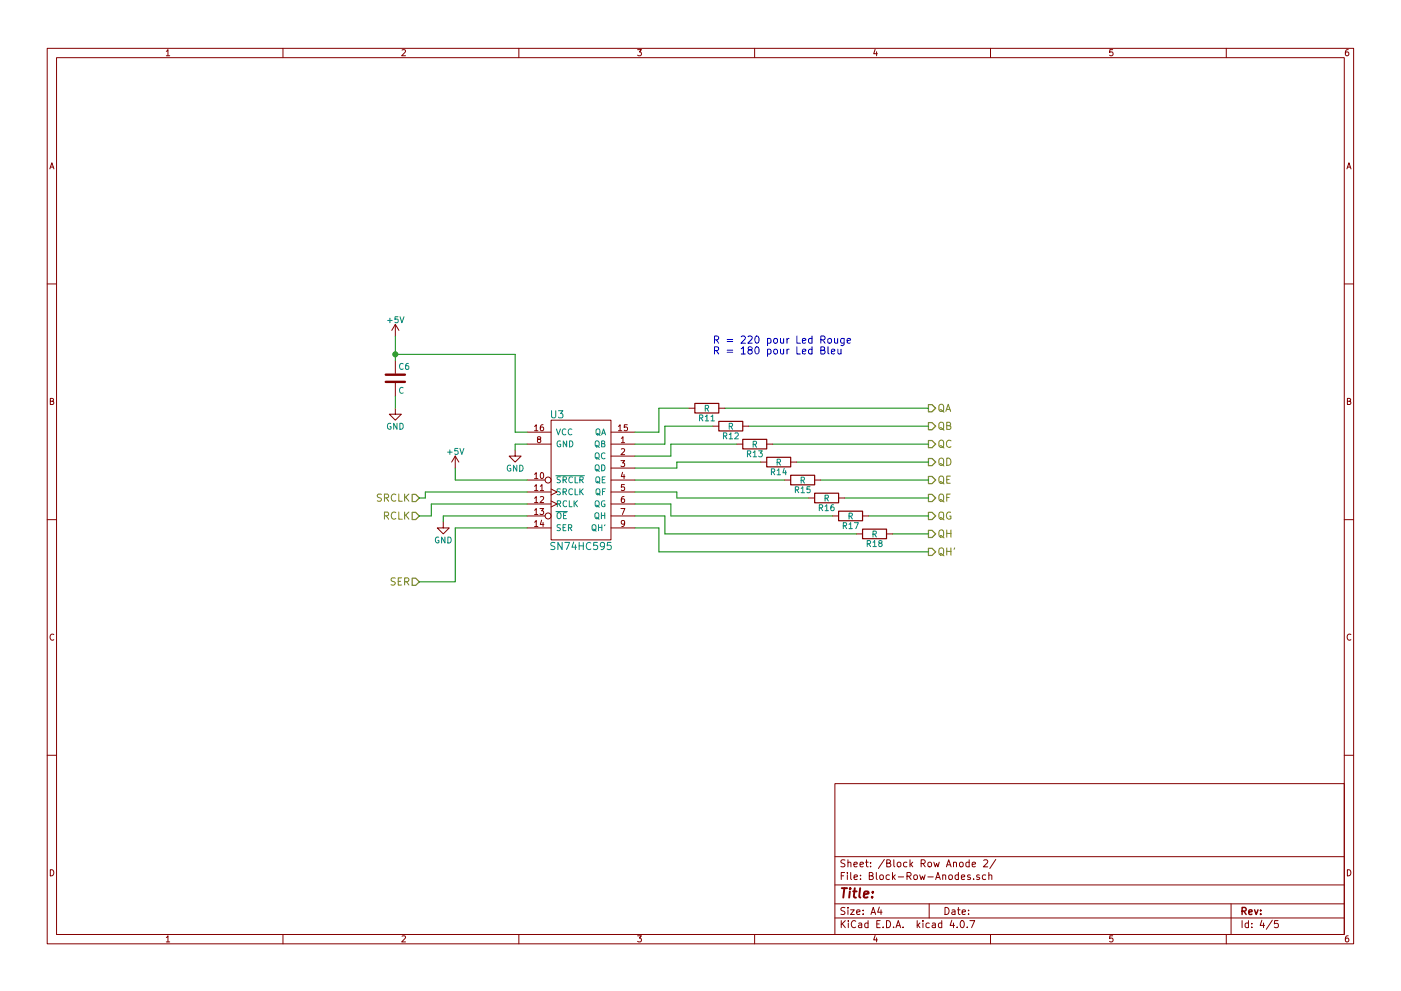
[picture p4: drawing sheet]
<svg xmlns="http://www.w3.org/2000/svg" width="297mm" height="210mm" viewBox="0 0 297 210" stroke-linecap="round" stroke-linejoin="round" font-family="sans-serif">
<g fill="none" stroke="#840000" stroke-width=".21">
<path d="M10 10.3h277v189.9h-277zM12 12.2h273v186.1h-273zM35.3 10.9l.3-.4v1.3M35.3 11.8h.7M60 10.3v1.9M85.2 10.6l.5-.1 .3 .4-.8 .9h.8M110 10.3v1.9M135.2 10.5h.8l-.4 .5 .3 .1 .1 .2-.1 .4-.2 .1-.5-.1M160 10.3v1.9M185.5 10.5l-.3 .9h.8M185.9 11v.8M210 10.3v1.9"/>
<path d="M235.9 10.5h-.6v.6h.6l.1 .5-.3 .2-.4-.1M260 10.3v1.9M285.9 10.5l-.4 .1-.2 .2-.1 .8 .3 .2 .4-.1 .1-.4-.1-.2-.4-.1-.3 .3M10.6 35.8l.4-1.3 .4 1.3M10.7 35.5h.6M285.6 35.8l.4-1.3 .4 1.3M285.7 35.5h.6M10 60.2h2M83.8 68.8v2.6M83.8 76.4v2.8M83.8 68.8l-.7 1.3M83.8 68.8l.8 1.3"/>
<path d="M285 60.2h2M10.7 85.1h.5l.1-.5-.6-.1v1.3h.5l.2-.4-.3-.3M83.8 86.6v1.3h1.3l-1.3 1.2-1.3-1.2h1.3M83.8 81.3v2.8M96.5 96.8l-.7 1.2M96.5 96.8v2.5M96.5 96.8l.8 1.2M109.2 95.5v1.3h1.3l-1.3 1.2-1.3-1.2h1.3M111.8 94.2h5M111.8 91.7h5M113.3 90.5l.4-.4v1.3M113.3 91.4h.7"/>
<path d="M114.2 93.2l-.3-.2 .1-.2h.6v.3l-.6 .1-.1 .2 .1 .4 .2 .1h.2l.3-.2-.1-.4-.2-.1M115.1 90.1l-.3 .1-.2 .2v.7l.2 .3 .4-.1-.1-.7h-.3l-.2 .2M116.8 89.1h12.7v25.4h-12.7zM129.5 94.2h5.1M129.5 96.8h5.1M129.5 99.3h5.1M129.5 91.7h5.1M131.1 90.5l.4-.4v1.3M131.1 91.4h.7M131.6 97.7h.8l-.4 .5 .4 .1v.6l-.2 .1-.6-.1M131.7 93l.4-.3v1.2M131.7 95.3l.5-.1 .2 .3-.8 1h.8"/>
<path d="M131.7 93.9h.7M133 90.1h-.6l-.1 .6h.7v.6l-.2 .1-.5-.1M146 86.6h1.3M151.1 90.4h1.3M152.4 86.6h1.3M156.2 94.2h1.3M157.5 90.4h1.2M161.3 98h1.3M162.6 94.2h1.2M167.6 98h1.3M285.7 85.1h.5l.1-.5-.6-.1v1.3h.5l.2-.4-.3-.3M10 110.3h2"/>
<path d="M94 110.7v1.3h1.2l-1.2 1.3-1.3-1.3h1.3M111.8 101.8h3.8M111.8 104.4h5M111.8 106.9h5M111.8 109.5h3.8M111.8 112h5M113.3 100.6l.4-.3v1.2M113.3 103.2l.4-.4v1.3M113.3 105.7l.4-.3v1.2M113.3 108.2l.4-.3v1.3M113.3 110.8l.4-.4v1.3M113.3 101.5h.7"/>
<path d="M113.3 104.1h.7M113.3 106.6h.7M113.3 109.2h.7M113.3 111.7h.7M114.5 107.9h.8l-.5 .5 .4 .1v.5l-.2 .2-.5-.2M114.6 103.2l.3-.4v1.3M114.6 105.5l.4-.1 .3 .3-.8 .9h.8M114.6 104.1h.7M114.7 100.4l.1-.1a.67 .67 0 0 1 .5 .6 .67 .67 0 0 1-.5 .6l-.2-.4zM114.8 110.4l-.2 .9h.7M115.1 110.8v.9M116.8 103.8l1.3 .6-1.3 .6"/>
<path d="M116.8 106.3l1.3 .6-1.3 .7M129.5 101.8h5.1M129.5 104.4h5.1M129.5 106.9h5.1M129.5 109.5h5.1M129.5 112h5.1M131.6 107.9h.9l-.5 1.3M132 100.2l-.3 .9h.8M132.3 105.4h-.3l-.2 .3-.1 .7 .3 .2 .4-.1-.1-.6-.3-.1-.3 .3M132.3 100.7v.8M132.4 102.8h-.6l-.1 .6h.7v.6l-.2 .1-.5-.1M132.4 111l-.2 .2-.4-.1v-.6l.4-.1 .2 .3v.7l-.3 .3h-.3"/>
<path d="M166.4 101.8h1.2M171.4 105.7h1.3M172.7 101.8h1.3M176.5 109.5h1.3M177.8 105.7h1.3M181.6 113.3h1.3M182.9 109.5h1.2M188 113.3h1.2M285 110.3h2M11.4 134.6a.58 .58 0 0 0-.8 .6 .58 .58 0 0 0 .8 .5M286.4 134.6a.58 .58 0 0 0-.8 .6 .58 .58 0 0 0 .8 .5M10 160.2h2"/>
<path d="M177 166.3h108v32h-108zM285 160.2h2M10.7 184.5a.65 .65 0 0 1 .7 .7 .65 .65 0 0 1-.7 .6zM35.3 198.9l.3-.4v1.3M35.3 199.8h.7M60 198.3v1.9M85.2 198.6l.5-.1 .3 .4-.8 .9h.8M110 198.3v1.9M135.2 198.5h.8l-.4 .5 .3 .1 .1 .2-.1 .4-.2 .1-.5-.1M160 198.3v1.9M177 194.8h108M177 191.8h108"/>
<path d="M177 187.8h108M177 181.8h108M178.4 195.3v1.5M178.4 185.8h.5M178.6 196l.6 .8M179.1 185.1h-.7v1.5M179.1 192.6l-.5-.1-.3 .3 .1 .3 .7 .4v.4l-.2 .1-.6-.1M179.1 182.5l-.5-.1-.3 .3 .1 .3 .7 .4v.4l-.2 .1-.6-.1M179.2 195.3l-.8 .9M179.7 185.1v.2M179.7 185.6v1M179.8 192.5v.2"/>
<path d="M179.8 183.1l.2-.2 .4 .1v.9M179.8 182.4v1.5M179.8 193v1M179.9 195.3v.2M179.9 195.8v1M180.3 193h.8l-.8 1h.8M180.4 185.1v1.3l.2 .2M181.1 183.4l.7-.1-.1-.3-.4-.1-.2 .2v.7h.6M181.1 186.1l.7-.1-.1-.3-.4-.1-.2 .2 .1 .7h.5M181.4 195.5a.71 .71 0 0 0-1 .5 .71 .71 0 0 0 .8 .8l.2-.1M181.6 193.5l.7-.1v-.3l-.4-.1-.3 .2 .1 .7h.6M182.1 195.9h.6v.9"/>
<path d="M182.3 183.4l.8-.1-.1-.3-.4-.1-.3 .2 .1 .7h.6M182.4 186.5v.1M182.4 185.7v.1M182.7 196.2l-.7 .3 .2 .3 .5-.1M183 193.9v.1M183 193.1v.1M183.5 182.9h.6M183.7 182.4v1.3l.4 .2M184 195.9l-.4-.1-.3 .3 .1 .6 .2 .1 .4-.1M184 195.3v1.5M184.3 185.8l.7-.1v-.4l-.2-.2h-.5v1.5h.6l.2-.1 .1-.4-.4-.3M184.6 183.8v.1"/>
<path d="M184.6 183v.1M184.7 194l.4-1.5 .5 1.5M184.8 193.6h.7M185.5 198.5l-.3 .9h.8M185.8 185.1v1.3l.2 .2M185.9 199v.8M185.9 196h.5M186.4 192.5l-.3 1h.9M186.6 185.7l.2-.1 .4 .1 .1 .6-.1 .2-.4 .1-.2-.1zM186.6 195.3h-.7v1.5h.7M186.8 193v1M187.2 196.7v.1"/>
<path d="M187.5 182.3l-1.3 2M188 195.3a.76 .76 0 0 1 .8 .8 .76 .76 0 0 1-.8 .7zM188 183.1l.7-.1v-.4l-.2-.2h-.5v1.5h.6l.2-.1 .1-.4-.4-.3M188.6 185.7l-.5-.1-.2 .3v.6l.2 .1 .5-.1M189.2 185.1v1.5M189.4 186l.4 .6M189.5 196.7v.1M189.5 182.4v1.3l.2 .2M189.8 185.6l-.6 .6M190 196.8l.4-1.5 .6 1.5M190.1 196.4h.7M190.3 183.1l.2-.2 .4 .2 .1 .5-.1 .2-.4 .1-.2-.1z"/>
<path d="M190.4 186h1.2M191.5 196.7v.1M192.3 183l-.5-.1-.2 .3v.6l.2 .1 .5-.1M192.3 185.9l.7-.1 .2-.2-.1-.3-.2-.2h-.6v1.5M192.7 185.9l.5 .7M192.9 182.4v1.5M193.1 183.4l.4 .5M193.5 182.9l-.6 .6M193.8 185.7l.2-.1 .4 .1 .1 .6-.1 .2-.4 .1-.2-.1zM194.5 195.3v1.5M194.6 196.3l.4 .5M195 185.6l.3 1 .3-.7 .3 .7 .2-1"/>
<path d="M195 195.8l-.5 .6M195.3 183.2l.7-.1 .2-.2-.1-.3-.2-.2h-.6v1.5M195.7 183.2l.5 .7M195.7 195.3v.2M195.7 195.8v1M196.7 186h1.2M196.8 183.1l.2-.2 .4 .2 .1 .5-.1 .2-.4 .1-.2-.1zM197 191.8v3M197 195.9l-.4-.1-.3 .3 .1 .6 .2 .1 .4-.1M197.7 195.9h.6v.9M198 182.9l.3 1 .3-.7 .3 .7 .2-1M198.3 196.2l-.7 .3 .2 .3 .5-.1"/>
<path d="M198.4 186.6l.5-1.5 .5 1.5M198.5 186.2h.7M199.7 195.9l-.5-.1-.2 .3v.6l.2 .1 .5-.1M199.7 195.3v1.5M199.9 185.7l.2-.1 .4 .1v.9M199.9 185.6v1M200.4 192.5a.76 .76 0 0 1 .8 .8 .76 .76 0 0 1-.8 .7zM200.7 183.9l.4-1.5 .6 1.5M200.8 183.5h.7M201.2 185.7l.2-.1 .5 .1v.6l-.1 .2-.4 .1-.2-.1zM201.8 195.2l-.4 1.1h1M201.9 193.1h.5l.1 .9"/>
<path d="M202.2 183.1l.2-.2 .3 .1 .1 .9M202.2 182.9v1M202.2 195.8v1M202.5 193.4l-.7 .3 .2 .3 .5-.1M202.9 196.7v.1M203 193h.6M203.2 192.5v1.3l.4 .2M203.2 185.7l-.4-.1-.3 .3 .1 .6 .2 .1 .4-.1M203.2 185.1v1.5M203.5 183.1l.2-.2 .4 .2 .1 .5-.1 .2-.4 .1-.2-.1zM203.8 195.4l.1-.1a.8 .8 0 0 1 .6 .8 .8 .8 0 0 1-.6 .7 .97 .97 0 0 1-.1-1.4zM203.8 186.1l.7-.1v-.3l-.4-.1-.3 .2 .1 .7h.6"/>
<path d="M204 193.5l.7-.1-.1-.3-.4-.1-.2 .2 .1 .7h.5M205.1 196.7v.1M205.4 193.9v.1M205.4 193.1v.1M205.5 183l-.4-.1-.3 .3 .1 .6 .2 .1 .4-.1M205.5 182.4v1.5M205.6 195.3h1.1l-.7 1.5M205.7 185.7l-.3-.1-.3 .2 .1 .2 .5 .2v.3h-.6M206.1 183.4l.7-.1v-.3l-.5-.1-.2 .2 .1 .7h.6M206.4 186.5v.1M207.6 185.7l-.3-.1-.2 .2v.2l.5 .2v.3h-.5M208.6 182.6l.5-.2 .3 .4-.9 1.1h.9"/>
<path d="M209 185.7l-.4-.1-.3 .3 .1 .6 .2 .1 .4-.1M209.7 185.7l.2-.1 .3 .1 .1 .9M209.7 185.1v1.5M210 198.3v1.9M211.1 182.3l-1.2 2M235.9 198.5h-.6v.7l.6-.1 .1 .5-.3 .2-.4-.1M260 198.3v1.9M261 191.8v6.5M263.3 195.3v1.5M264.7 195.9l-.4-.1-.3 .3 .1 .6 .2 .1 .4-.1M264.7 195.3v1.5M265.4 196.7v.1"/>
<path d="M265.4 195.9v.1M267.5 195.2l-.3 1.1h.9M267.9 195.8v1M269.7 195.2l-1.2 2M271 195.3h-.7l-.1 .7h.7l.1 .2v.5l-.2 .1-.6-.1M285.7 184.5a.65 .65 0 0 1 .7 .7 .65 .65 0 0 1-.7 .6zM285.9 198.5l-.4 .1-.2 .3-.1 .7 .3 .2 .4-.1 .1-.4-.1-.2-.4-.1-.3 .3"/>
<circle cx="116.2" cy="109.5" r=".63"/>
<circle cx="116.2" cy="101.8" r=".63"/>
</g>
<path d="M263.3 193.3l.8-.1 .1-.2-.1-.3-.2-.2h-.6v1.5M263.7 193.3l.5 .7M264.8 193.5l.7-.1-.1-.3-.4-.1-.2 .2v.7h.6M266 193l.3 1 .4-1M267.3 193.9v.1M267.3 193.1v.1" fill="none" stroke="#840000" stroke-width=".3"/>
<path d="M178.5 188.4h1.1M179 188.4l-.2 2M180.2 189.1l-.2 1.3M180.3 188.4l-.1 .2 .2-.1-.1-.1-.1 .2M180.9 189.1h.7M181.2 188.4l-.2 1.8 .1 .1 .4 .1M182.4 188.4l-.2 1.8 .2 .2M183.2 189.8l.9-.2v-.4l-.6-.1-.3 .3v.9h.7M184.9 190.3v.1M185.1 189.2l-.1 .2-.1-.1 .2-.1-.1 .2" fill="none" stroke="#840000" stroke-width=".41"/>
<g fill="none" stroke="#008484" stroke-width=".21">
<path d="M82.2 68h1M82.7 67.5v1M84.4 67.2h-.6l-.1 .6h.7v.5l-.2 .2-.5-.2M84.8 67.2l.4 1.3 .4-1.3M85.5 77.2a.56 .56 0 0 0-.8 .5 .56 .56 0 0 0 .8 .6M86.6 77.1l-.4 .1-.2 .2v.7l.2 .3 .4-.1v-.7h-.4l-.2 .2M82.9 89.9a.59 .59 0 0 0-.8 .5 .59 .59 0 0 0 .8 .6v-.5h-.2M84.2 89.8v1.3l-.7-1.3v1.3M84.8 89.8a.64 .64 0 0 1 .7 .6 .64 .64 0 0 1-.7 .7zM85.5 82.3a.56 .56 0 0 0-.8 .5 .56 .56 0 0 0 .8 .5M94.9 95.9h1M95.4 95.4v1"/>
<path d="M97.1 95.1h-.6l-.1 .6h.7v.6l-.2 .1-.5-.1M97.5 95.1l.4 1.3 .4-1.3M108.3 98.7a.59 .59 0 0 0-.8 .6 .59 .59 0 0 0 .8 .6v-.5h-.2M109.6 98.7v1.3l-.7-1.3v1.3M110.2 98.7a.64 .64 0 0 1 .7 .6 .64 .64 0 0 1-.7 .7zM116.9 87.1v1.3l.3 .3h.3l.3-.3v-1.3M118 91l.4 1.3 .4-1.3M118.4 87.1h1l-.6 .6 .6 .3-.1 .5-.3 .2-.6-.2M118.8 93.6a.59 .59 0 0 0-.7 .6 .59 .59 0 0 0 .7 .5l.1-.4h-.3M120 91.1a.56 .56 0 0 0-.8 .5 .56 .56 0 0 0 .8 .5M120.1 93.5v1.3l-.7-1.3v1.3M120.8 93.5a.64 .64 0 0 1 .7 .7 .64 .64 0 0 1-.7 .6z"/>
<path d="M121.2 91.1a.56 .56 0 0 0-.7 .5 .56 .56 0 0 0 .7 .5M126.2 93.7l.3-.2 .3 .1 .2 .8a.42 .42 0 0 1-.2 .4 .42 .42 0 0 1-.4-.1l-.2-.3zM126.2 96.3l.3-.2h.3l.2 .8a.42 .42 0 0 1-.2 .4 .42 .42 0 0 1-.4 0l-.2-.4zM126.2 98.8l.3-.2 .3 .1 .2 .8a.42 .42 0 0 1-.2 .3 .42 .42 0 0 1-.4 0l-.2-.3zM126.4 94.5l.7 .4M126.4 97l.7 .5M126.4 99.6l.7 .4M126.4 91.2l.2-.2 .4 .1 .2 .7a.42 .42 0 0 1-.2 .4 .42 .42 0 0 1-.5 0l-.1-.4zM126.6 92l.7 .4M127.6 94.1l.6-.1v-.4l-.6-.1v1.3h.4l.3-.4-.3-.3M127.6 98.6a.64 .64 0 0 1 .7 .7 .64 .64 0 0 1-.7 .6zM127.6 92.3l.4-1.3 .4 1.3"/>
<path d="M127.7 91.9h.6M128.3 96.2a.56 .56 0 0 0-.8 .5 .56 .56 0 0 0 .8 .5M148.3 88.7l.6-.1 .1-.5-.7-.1v1.3M148.6 88.7l.4 .6M149.5 88.4l.4-.4v1.3M149.5 86.7l.6-.1 .1-.5-.7-.1v1.3M149.5 89.3h.7M149.8 86.7l.4 .6M150.7 88.4l.4-.4v1.3M150.7 89.3h.8M153.4 92.5l.6-.1 .1-.5-.7-.1v1.3M153.7 92.5l.4 .6"/>
<path d="M154.6 92.2l.4-.4v1.3M154.6 90.5l.6-.1 .1-.5-.7-.1v1.3M154.6 93.1h.7M154.9 90.5l.4 .6M155.8 91.9l.5-.1 .2 .4-.7 .9h.7M158.5 96.3l.6-.1v-.4l-.6-.1v1.2M158.8 96.3l.4 .6M159.7 96l.3-.3v1.2M159.7 94.3l.6-.1 .1-.5-.7-.1v1.3M159.7 96.9h.7M160 94.3l.4 .6M160.8 95.7h.8l-.4 .4 .4 .1v.6l-.2 .1-.6-.1"/>
<path d="M164.8 99.8l.3-.3v1.2M164.8 98.1l.6-.1v-.5l-.6-.1v1.3M165.1 98.1l.4 .6M166.3 99.4l-.3 .9h.8M166.6 99.9v.8M93 114a.59 .59 0 0 0-.7 .6 .59 .59 0 0 0 .7 .5l.1-.5h-.3M94.3 113.9v1.3l-.7-1.3v1.3M94.9 113.9a.64 .64 0 0 1 .8 .7 .64 .64 0 0 1-.8 .6zM117.7 115.2l-.6-.1-.3 .3 .1 .3 .7 .3v.5l-.3 .1-.5-.1M117.9 100.9h6M117.9 108.6h2.4M118.2 106.9l.6-.1v-.5l-.6-.1v1.3"/>
<path d="M118.2 109l.2-.2h.4l.1 .8a.42 .42 0 0 1-.2 .4 .42 .42 0 0 1-.4 0l-.2-.4zM118.5 106.9l.4 .6M118.8 101.2h-.6v.4a.54 .54 0 0 1 .6 .7l-.2 .1h-.5M118.8 103.8h-.6v.4a.54 .54 0 0 1 .6 .6l-.2 .2-.5-.1M118.8 111.4h-.6v.4a.54 .54 0 0 1 .6 .7l-.2 .1-.5-.1M119.2 115.1v1.5l-.9-1.5v1.5M119.4 101.8l.6-.1v-.4l-.6-.1v1.2M119.4 104.4l.6-.1v-.5l-.6-.1v1.3M119.4 111.9h.4M119.5 109.4h.4M119.7 101.8l.4 .6M119.7 104.4l.4 .6"/>
<path d="M119.8 115.1h1l-.7 1.5M120 111.3h-.6v1.3h.6M120.1 108.8h-.6v1.3h.6M120.1 106.3a.56 .56 0 0 0-.7 .6 .56 .56 0 0 0 .7 .5M120.5 112l.6-.1 .1-.5-.7-.1v1.3M120.7 106.2v1.3h.6M120.8 112l.4 .6M121.4 101.3a.56 .56 0 0 0-.8 .5 .56 .56 0 0 0 .8 .5M121.4 103.8a.56 .56 0 0 0-.8 .5 .56 .56 0 0 0 .8 .5M121.6 115l-.3 1.1h.9M121.7 106.2v1.3M121.9 106.8l.5 .7"/>
<path d="M121.9 101.2v1.2h.6M121.9 103.7v1.3h.6M122 115.6v1M122.4 106.2l-.7 .8M122.8 115.1v1.5M122.8 115.8h.9M122.9 101.8l.6-.1 .1-.4-.7-.1v1.2M122.9 103.7v1.3M123.1 104.2l.5 .8M123.2 101.8l.4 .6M123.6 103.7l-.7 .7M123.7 115.1v1.5"/>
<path d="M125.3 115.2a.72 .72 0 0 0-1.1 .5 .72 .72 0 0 0 .8 .9l.3-.1M125.6 111.5l.2-.2 .4 .1 .2 .8a.42 .42 0 0 1-.3 .3 .42 .42 0 0 1-.4 0l-.2-.3zM125.8 112.3l.6 .4M126.2 109l.2-.2h.4l.2 .8a.42 .42 0 0 1-.2 .4 .42 .42 0 0 1-.5 0l-.2-.4zM126.2 106.4l.3-.2 .3 .1 .2 .8a.42 .42 0 0 1-.2 .4 .42 .42 0 0 1-.4-.1l-.2-.3zM126.4 101.3l.2-.1h.4l.2 .8a.42 .42 0 0 1-.3 .4 .42 .42 0 0 1-.4 0l-.2-.4zM126.4 109.7l.6 .5M126.4 103.9l.2-.2 .4 .1 .2 .7a.42 .42 0 0 1-.2 .4 .42 .42 0 0 1-.5 0l-.1-.4zM126.4 107.2l.7 .4M126.5 102.1l.7 .4M126.6 104.7l.7 .4M126.6 115.1h-.7l-.1 .7 .3-.1h.5l.1 .6-.3 .3-.6-.1"/>
<path d="M126.9 111.3v1.3M126.9 111.9h.7M127.5 108.8v1.3M127.5 109.4h.7M127.6 111.3v1.3M127.7 101.7h.4M127.7 104.3h.5M128.2 115.7l-.3 .3h-.3l-.3-.3 .1-.5 .5-.1a.96 .96 0 0 1-.2 1.5h-.3M128.2 106.3a.59 .59 0 0 0-.7 .6 .59 .59 0 0 0 .7 .5l.1-.4h-.3M128.2 108.8v1.3M128.3 111.3l-.1 .3M128.3 101.2h-.6v1.2h.6"/>
<path d="M128.3 103.7h-.6v1.3M129.5 115.1h-.7l-.1 .7 .3-.1h.5l.1 .6-.3 .3-.6-.1M163.6 100.1l.6-.1v-.4l-.6-.1v1.2M163.9 100.1l.4 .6M164.8 100.7h.7M168.6 103.9h.6l.1-.5-.7-.1v1.2M168.9 103.9l.4 .6M169.8 103.6l.4-.3v1.2M169.8 101.9l.7-.1v-.5l-.7-.1v1.3M169.8 104.5h.8M170.2 101.9l.4 .6M171.7 103.3h-.6v.6h.6v.5l-.1 .1-.5-.1"/>
<path d="M173.7 107.7h.6l.1-.5-.7-.1v1.3M174 107.7l.4 .7M174.9 107.4l.4-.3v1.3M174.9 105.7l.6-.1 .1-.4-.7-.2v1.3M174.9 108.4h.7M175.2 105.7l.4 .6M176.7 107.1h-.3l-.2 .3-.1 .7 .3 .3 .4-.2-.1-.6h-.3l-.3 .2M178.8 111.6l.6-.1 .1-.5-.7-.1v1.3M179.1 111.6l.4 .6M180 111.2l.4-.3v1.3M180 109.5l.6-.1 .1-.4-.7-.1v1.2M180 112.2h.7"/>
<path d="M180.3 109.5l.4 .6M181.2 110.9h.8l-.5 1.3M183.9 115.4l.6-.1v-.5l-.6-.1v1.3M184.2 115.4l.4 .6M185.1 115.1l.3-.4v1.3M185.1 113.3h.6l.1-.5-.7-.1v1.2M185.1 116h.7M185.4 113.3l.4 .6M186.5 115.2l-.2-.2 .1-.2h.6v.3l-.6 .2-.1 .2 .1 .3 .1 .2h.3l.2-.3v-.3l-.2-.2"/>
</g>
<path d="M81.8 79.5h4.1M81.8 81h4.1" fill="none" stroke="#840000" stroke-width=".51"/>
<g fill="none" stroke="#848400" stroke-width=".21">
<path d="M199.1 86a.5 .5 0 0 1 .6-.2 .5 .5 0 0 1 .4 .5l-.1 .8-.3 .2a.53 .53 0 0 1-.6-.5zM199.1 89.8a.5 .5 0 0 1 .6-.2 .5 .5 0 0 1 .4 .5l-.1 .8-.3 .2a.53 .53 0 0 1-.6-.5zM199.1 93.6a.5 .5 0 0 1 .6-.2 .5 .5 0 0 1 .4 .5l-.1 .8-.3 .2a.53 .53 0 0 1-.6-.5zM199.1 97.4a.5 .5 0 0 1 .6-.2 .5 .5 0 0 1 .4 .5l-.1 .8-.3 .2a.53 .53 0 0 1-.6-.5zM199.4 86.9l.8 .5M199.4 90.7l.8 .6M199.4 94.6l.8 .5M199.4 98.4l.8 .5M200.5 87.3l.5-1.5 .5 1.5M200.7 86.9h.7M200.7 90.3l.7-.1 .1-.2v-.3l-.8-.1v1.5h.6l.3-.3v-.2l-.4-.3M200.7 97.2a.77 .77 0 0 1 .9 .8 .77 .77 0 0 1-.9 .7z"/>
<path d="M201.6 93.5a.72 .72 0 0 0-1 .5 .72 .72 0 0 0 .7 .9l.3-.1M80.9 104.9l-.6-.1-.2 .2v.4l.6 .3 .2 .4-.3 .2h-.6M81.5 105.6h.7l.2-.3-.1-.3-.2-.2h-.6v1.5M81.5 109.4h.7l.2-.3-.1-.3-.2-.2h-.6v1.6M81.9 105.6l.5 .7M81.9 109.4l.5 .8M83.9 105a.72 .72 0 0 0-1 .5 .72 .72 0 0 0 .7 .8l.3-.1M83.9 108.8a.72 .72 0 0 0-1 .5 .72 .72 0 0 0 .7 .9l.3-.2M84.6 104.8v1.5h.7M84.6 108.6v1.6h.7M85.8 104.8v1.5M85.8 108.6v1.6"/>
<path d="M86 105.5l.7 .8M86 109.3l.7 .9M86.7 104.8l-.9 .9M86.7 108.6l-.9 .9M199.1 101.2a.5 .5 0 0 1 .6-.2 .5 .5 0 0 1 .4 .5l-.1 .8-.3 .2a.53 .53 0 0 1-.6-.5zM199.1 105a.5 .5 0 0 1 .6-.2 .5 .5 0 0 1 .4 .5l-.1 .8-.3 .2a.53 .53 0 0 1-.6-.5zM199.1 108.9a.5 .5 0 0 1 .6-.3 .5 .5 0 0 1 .4 .5l-.1 .9-.3 .2a.53 .53 0 0 1-.6-.6zM199.1 112.7a.5 .5 0 0 1 .6-.3 .5 .5 0 0 1 .4 .5l-.1 .9-.3 .2a.53 .53 0 0 1-.6-.5zM199.1 116.5a.5 .5 0 0 1 .6-.3 .5 .5 0 0 1 .4 .6l-.1 .8-.3 .2a.53 .53 0 0 1-.6-.5zM199.4 102.2l.8 .5M199.4 106l.8 .5M199.4 109.8l.8 .5"/>
<path d="M199.4 113.6l.8 .5M199.4 117.4l.8 .5M200.7 101.7h.5M200.7 105.6h.5M200.7 112.4v1.6M200.7 116.3v1.5M200.7 113.2h.9M200.7 117h.9M201.5 101h-.8v1.5h.8M201.5 104.8h-.8v1.5M201.5 108.7a.71 .71 0 0 0-.8 .7 .71 .71 0 0 0 .8 .7l.1-.6h-.3M201.6 112.4v1.6"/>
<path d="M201.6 116.3v1.5M202.4 116.3l-.1 .3M83.8 122.7l-.6-.1-.3 .3 .2 .4 .6 .2v.5l-.2 .1-.6-.1M84.4 123.3h.5M85.2 122.6h-.8v1.5h.8M85.8 123.4l.7-.1 .2-.2-.1-.3-.2-.2h-.6v1.5M86.2 123.4l.5 .7"/>
</g>
<path d="M196.8 85.8h.8l.8 .8-.8 .8h-.8zM196.8 89.7h.8l.8 .7-.8 .8h-.8zM196.8 93.5h.8l.8 .7-.8 .8h-.8zM196.8 97.3h.8l.8 .7-.8 .8h-.8zM87.4 104.9h.7l.8 .8-.8 .7h-.7zM87.4 108.7h.7l.8 .8-.8 .7h-.7zM196.8 101.1h.8l.8 .7-.8 .8h-.8zM196.8 104.9h.8l.8 .8-.8 .7h-.8zM196.8 108.7h.8l.8 .8-.8 .7h-.8zM196.8 112.5h.8l.8 .8-.8 .7h-.8zM196.8 116.3h.8l.8 .8-.8 .8h-.8zM87.4 122.7h.7l.8 .7-.8 .8h-.7z" fill="none" stroke="#848400" stroke-width=".25"/>
<g fill="none" stroke="#008400" stroke-width=".21">
<path d="M83.8 71.4v5M83.8 75.2h25.4v16.5h2.6M83.8 84.1v2.5M96.5 99.3v2.5h15.3M111.8 94.2h-2.6v1.3M146 86.6h-6.3v5.1h-5.1M151.1 90.4h-10.1v3.8h-6.4M153.7 86.6h43.1M156.2 94.2h-14v2.6h-7.6M158.7 90.4h38.1M161.3 98h-17.8v1.3h-8.9M163.8 94.2h33"/>
<path d="M168.9 98h27.9M111.8 104.4h-21.6v1.3h-1.3M111.8 106.9h-20.4v2.6h-2.5M111.8 109.5h-17.8v1.2M111.8 112h-15.3v11.4h-7.6M134.6 104.4h8.9v1.3h27.9M134.6 109.5h6.4v3.8h40.6M134.6 106.9h7.6v2.6h34.3M134.6 112h5.1v5.1h57.1M134.6 101.8h31.8M174 101.8h22.8M179.1 105.7h17.7"/>
<path d="M184.1 109.5h12.7M189.2 113.3h7.6"/>
</g>
<circle cx="83.8" cy="75.2" r=".51" fill="#008400" stroke="#008400" stroke-width=".25"/>
<g fill="none" stroke="#0000c2" stroke-width=".21">
<path d="M151.5 72.1l.7-.1 .2-.2-.1-.4-.2-.1h-.6v1.5M151.5 74.4l.7-.1 .2-.2-.1-.4-.2-.1h-.6v1.5M151.9 72.1l.5 .7M151.9 74.4l.5 .7M154.2 72h1.1M154.2 72.5h1.1M154.2 74.3h1.1M154.2 74.7h1.1M157.1 71.4l.6-.1 .3 .4-.9 1.1h.9M157.1 74l.5-.4v1.5M157.1 75.1h.9M158.6 71.4l.6-.1 .3 .4-1 1.1h1"/>
<path d="M158.9 74.2l-.3-.3 .1-.2 .2-.1 .4 .1 .2 .2-.1 .2-.7 .2-.1 .2v.3l.3 .3h.3l.3-.3v-.3l-.3-.3M160.2 71.4l.2-.1a.81 .81 0 0 1 .6 .8 .81 .81 0 0 1-.6 .7l-.2-.1-.2-.5zM160.2 73.7l.2-.1a.81 .81 0 0 1 .6 .7 .81 .81 0 0 1-.6 .8l-.2-.2-.2-.4zM162.7 71.9l.5-.1 .3 .3-.2 .6h-.6M162.7 74.2l.5-.1 .3 .3-.2 .6h-.6M162.7 71.8v1.5M162.7 74.1v1.5M164.1 72l.2-.2 .5 .2v.5l-.1 .2-.4 .1-.2-.1zM164.1 74.2l.2-.1 .5 .1v.6l-.1 .2-.4 .1-.2-.2zM165.5 71.8l.1 .9 .3 .1 .2-.1M165.5 74.1l.1 .9 .3 .1 .2-.2M166.1 71.8v1"/>
<path d="M166.1 74.1v1M166.9 71.8v1M166.9 74.1v1M167.3 71.8l-.4 .3M167.3 74.1l-.4 .3M169 71.3v1.5h.7M169 73.6v1.5h.7M170.1 72.3l.8-.1-.1-.3-.4-.1-.3 .2 .1 .7h.6M170.1 74.6l.8-.2-.1-.2-.4-.1-.3 .2 .1 .7h.6M172.2 71.9l-.5-.1-.3 .3 .2 .6h.6M172.2 74.2l-.5-.1-.3 .3 .2 .6h.6M172.2 71.3v1.5"/>
<path d="M172.2 73.6v1.5M174 72.1l.8-.1 .1-.2v-.4l-.3-.1h-.6v1.5M174 74.3l.7-.1 .2-.2-.1-.3-.8-.1v1.5h.6l.3-.2v-.3l-.4-.3M174.4 72.1l.5 .7M175.6 72l.2-.2 .4 .2 .1 .5-.2 .2-.3 .1-.2-.1zM175.6 73.6v1.3l.2 .2M176.3 74.6l.7-.2-.1-.2-.4-.1-.2 .2 .1 .7h.5M176.9 71.8l.1 .9 .4 .1 .2-.1M177.6 71.8v1M177.6 74.1l.1 .9 .4 .1 .2-.2M178.3 74.1v1M179 71.8v1.2l-.3 .3-.4-.1"/>
<path d="M179 71.9l-.5-.1-.3 .3 .2 .6h.6M179.6 72.3l.7-.1v-.3l-.5-.1-.2 .2 .1 .7h.6"/>
</g>
<path d="M147.3 85.6h5.1v2h-5.1zM152.4 89.4h5.1v2h-5.1zM157.5 93.2h5.1v2h-5.1zM162.6 97h5v2.1h-5zM167.6 100.8h5.1v2.1h-5.1zM172.7 104.6h5.1v2.1h-5.1zM177.8 108.5h5.1v2h-5.1zM182.9 112.3h5.1v2h-5.1z" fill="none" stroke="#840000" stroke-width=".25"/>
</svg>
